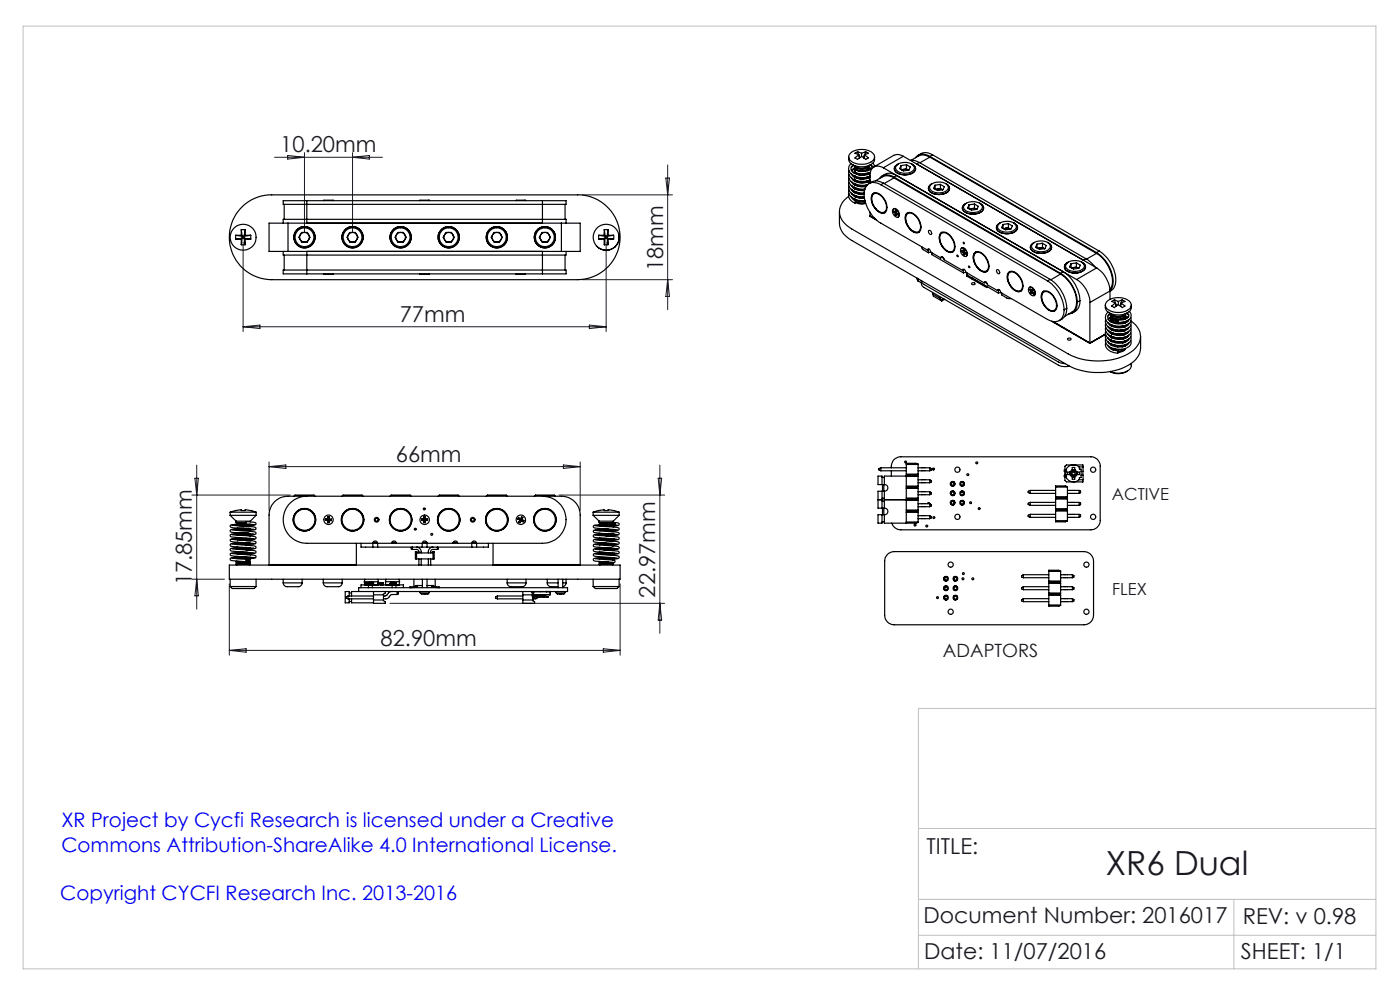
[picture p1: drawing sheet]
<svg xmlns="http://www.w3.org/2000/svg" width="297mm" height="210mm" viewBox="0 0 297 210" stroke-linecap="round" stroke-linejoin="round" font-family="sans-serif">
<defs><g id="words">
<text font-size="7.1" fill="#191924" x="234.6" y="185.5">XR6 Dual</text>
<g font-size="4.7" fill="#191924">
<text x="59.5" y="32.3">10.20mm</text>
<text x="140.7" y="57.5" transform="rotate(-90 140.7 57.5)">18mm</text>
<text x="84.8" y="68.3">77mm</text>
<text x="84" y="98">66mm</text>
<text x="40.7" y="124.2" transform="rotate(-90 40.7 124.2)">17.85mm</text>
<text x="139" y="126.8" transform="rotate(-90 139 126.8)">22.97mm</text>
<text x="80.7" y="136.9">82.90mm</text>
<text x="196.6" y="181.1">TITLE:</text>
<text x="195.9" y="195.9">Document Number: 2016017</text>
<text x="263.6" y="195.9">REV: v 0.98</text>
<text x="196.1" y="203.4">Date: 11/07/2016</text>
<text x="263.3" y="203.5">SHEET: 1/1</text>
</g>
<g font-size="4.2" fill="#00f">
<text x="13" y="175.5">XR Project by Cycfi Research is licensed under a Creative</text>
<text x="13" y="180.7">Commons Attribution-ShareAlike 4.0 International License.</text>
<text x="12.8" y="190.9">Copyright CYCFI Research Inc. 2013-2016</text>
</g>
<text font-size="3.9" fill="#191924" x="200" y="139.4">ADAPTORS</text>
<g font-size="3.5" fill="#191924">
<text x="235.9" y="106.1">ACTIVE</text>
<text x="235.9" y="126.2">FLEX</text>
</g>
</g></defs>
<path d="M4.9 5.5h287v200h-287zM291.9 150.3h-97.1v55.2M194.8 175.7h97.1M194.8 198.4h97.1M194.8 190.8h97.1M261.8 190.8v14.7" fill="none" stroke="#c0c0c0" stroke-width=".21"/>
<g fill="none" stroke="#191924" stroke-width=".21">
<path d="M58.2 33.4h22.9M61 33l3.6 .4-3.6 .4zM64.6 32.4v16.9M74.8 32.4v16.9M74.8 33.4l3.6-.4v.8zM141.3 37.8h.7l-.4 3.5zM141.6 35v30.7M51.6 51.3v19M123.5 41.3h19.2M123.5 59.3h19.2M128.6 51.3v19M141.6 59.3l.4 3.6h-.7z"/>
<path d="M51.6 69.3h77M51.6 69.3l3.5-.3v.7zM125 69l3.6 .3-3.6 .4zM41.7 98.7v30.5M57.1 98v10.3M57.1 99h66M57.1 99l3.5-.4v.8zM119.5 98.6l3.6 .4-3.6 .4zM123.1 98v10.3M140 98.7v35.6M40.7 105h20.9M41.3 101.5h.8l-.4 3.5z"/>
<path d="M118.6 105h22.4M139.6 101.5h.8l-.4 3.5zM40.7 122.9h6.9M41.7 122.9l.4 3.5h-.8zM48.6 123.9v15.1M48.6 138h83M48.6 138l3.6-.4v.8zM82.7 128h58.3M128 137.6l3.6 .4-3.6 .4zM131.6 123.9v15.1M140 128l.4 3.5h-.8z"/>
</g>
<g fill="none" stroke="#000" stroke-width=".25">
<path d="M180.1 33.3a1.65 1.65 0 0 0 1.5 1.9l1.9 .1 1.2-.4M180.1 39.5a1.66 1.66 0 0 0 1.3 2l.7 .2h1.3M180.1 38.7a1.62 1.62 0 0 0 1.3 1.9M180.1 37.8a1.64 1.64 0 0 0 1.3 2M180.1 36.2a1.64 1.64 0 0 0 1.3 2 4.2 4.2 0 0 0 3.2 0M180.1 37a1.64 1.64 0 0 0 1.3 2M180.3 32.6a3.7 3.7 0 0 1 5.2 .3 1.51 1.51 0 0 1-1.6 1.8 3.5 3.5 0 0 1-3.8-1v-.5zM180.6 34.7a1.55 1.55 0 0 0-.5 1.6 1.55 1.55 0 0 0 1.3 1.1 3.9 3.9 0 0 0 3.2 0M180.6 39.3a2.78 2.78 0 0 0 2.8 1.1M180.6 38.5a2.84 2.84 0 0 0 3.2 1M180.6 37.7a3.1 3.1 0 0 0 4 .7M180.6 36.9a3.2 3.2 0 0 0 4 .7"/>
<path d="M180.7 37h.1M180.7 39.4v.1M180.7 38.6v.1M180.7 37.8h.1M180.8 34.9l1.1 .6 1 .2a2.93 2.93 0 0 0 1.8-.8M181 35a1.05 1.05 0 0 0-.4 1.2 1.05 1.05 0 0 0 1 .7 3.3 3.3 0 0 0 3-.1M181.2 35.1l-.6 .4M181.2 39.7l-.2 .2M181.2 38.9l-.2 .1M181.2 38.1l-.2 .1M181.2 37.3l-.2 .1M181.3 38.3h-.1"/>
<path d="M181.3 37.5h-.1M181.3 36.7h-.1M181.3 35.9l-.6 .3M181.3 35.6l-.6 .6M181.3 35.2a1.88 1.88 0 0 0 3 0M181.3 35.4a1.09 1.09 0 0 0 1.4 .9 1.23 1.23 0 0 0 1.6-.9M181.3 35.9l.1 .3M181.3 36.2a1.13 1.13 0 0 0 1.4 .9h.7l.7-.3M181.3 36.7v.1M181.3 37.5v.1M181.3 37.9a1.75 1.75 0 0 0 2.7 .5M181.3 38.3v.1"/>
<path d="M181.3 39v.3M181.3 39.8v.3M181.3 35.8v.1M181.3 36.6v.1M181.3 38.2v.1M181.3 39.1h-.1M181.3 36.4l-.3 .2M181.3 39.9l-.1 .1M181.3 35.2v.2a1.82 1.82 0 0 0 3 .2v-.4M181.3 35.6l.1 .6M181.3 36l.1 .4M181.3 36.4v.4"/>
<path d="M181.3 38.1l.1 .3M181.3 38.9l.1 .4M181.3 39.7l.1 .4M181.4 36.4v.1a4 4 0 0 0 3.2 0M181.4 37.4a2.08 2.08 0 0 0 2.6 .2M181.4 39.8l1.4 .3h.7M181.4 39a3.8 3.8 0 0 0 2.7 .1M181.4 39a2.06 2.06 0 0 0 2.6 .3M181.4 39.8l.6 .4 .7 .2 .7-.1M181.4 36.6a2.1 2.1 0 0 0 2.5 .2M181.4 37.4a1.99 1.99 0 0 0 2.5 .2M181.5 38.2a2.14 2.14 0 0 0 2.4 .2"/>
<path d="M181.5 39a2.29 2.29 0 0 0 2.4 .2M181.5 39.9l.9 .3h1M181.9 32.2l.9 .3M181.9 32.2l-.5 .3 .8 .4M181.9 32.2l.3 .6M182.2 32.9l-.8 .6 .2 .1a.44 .44 0 0 0 .8-.1l.4-.3M182.2 32.9l.1 .6M182.2 33l.2 .5M182.8 32.5v.7M183.4 32.9l.8 .6-.2 .1a.44 .44 0 0 1-.8-.1l-.4-.3M183.4 32.9l-.1 .6M183.4 33l-.2 .5"/>
<path d="M183.7 32.2l.5 .3-.8 .4M183.7 32.2l-.9 .3M183.7 32.2l-.3 .6M184.2 37.8l.1-.3-.2 .3M184.2 38.6l.1-.3-.3 .4M184.3 35.7l.4 .2M184.3 35.6l-.2 .6M184.3 36.9v.1M184.3 37.7v.1M184.3 38.4v.2M184.3 36v.1M184.3 35.8l-.1 .4"/>
<path d="M184.3 36.6l-.2 .4M184.3 36.7l-.1 .3M184.3 35.4l.5 .4M184.5 38.2l.1 .1M184.5 37.4l.1 .1M184.5 36.6l.1 .1M184.6 35l.4 .2M184.8 34.9l.2 .5a2.72 2.72 0 0 1-3.5 .7l-.1 .3M185.2 34.6l.3 .7M185.5 33.3v.9l-.8 .7M186.9 39.2a2.17 2.17 0 0 0-2.5-.3 2.17 2.17 0 0 0-1.1 2.3 7.9 7.9 0 0 0 3.6 6.1l9.8 5.7M186.9 39.2l35.3 20.4"/>
<path d="M187.1 37.3a2.44 2.44 0 0 1 3.1-.1l-.5 .4M187.4 35.6a1.73 1.73 0 0 0-2-.2 1.73 1.73 0 0 0-.8 1.8v1.6M187.4 35.6l41 23.7M187.4 38.9l-.9-.4a2.15 2.15 0 0 0-2.1 .4M187.4 38.9l-.5 .3M187.4 38.9l35.4 20.4M189.7 37.6a2.22 2.22 0 0 0-3.2 .3M189.7 37.7l-1.4-.4a3.9 3.9 0 0 0-2.6 1.1M189.7 37.6l35.3 20.4M189.7 37.7l35.3 20.4M189.7 37.7l-2.1 1.2M190.2 35.1a2.57 2.57 0 0 1 3.8 .3 1.53 1.53 0 0 1-1.9 1.4 1.75 1.75 0 0 1-2.1-1.2z"/>
<path d="M190.4 34.9a1.04 1.04 0 0 0-.7 1.1 1.04 1.04 0 0 0 1 .9 2.92 2.92 0 0 0 3.5-.9 .96 .96 0 0 0-.6-1.1M190.6 34.8l-.2 .1M191.1 35.1v.8M191.6 33.2a2.09 2.09 0 0 0-2-.3l-4.2 2.5M191.6 33.2l41.1 23.6M191.6 33.2l-4.2 2.4M191.7 35.9l-.4 .1M191.7 35.9l1 .2M191.7 35.9l-.5 .1M192.3 35l.8 .4-.3 .7-1.1 .2-.8-.5 .2-.7M192.3 35l-1.2 .1M192.3 35.8l.4 .3"/>
<path d="M192.3 35v.8M192.3 35.8l-.6 .1M192.7 36.1h.1M193.1 34l1 .1 .9 .4M193.4 34.8l.2 .1M195 34.5l-.5 .3M195 34.5l35.4 20.4M197.3 33.2a2.13 2.13 0 0 0-3.1 .3M197.3 33.3l-.5-.2a2.07 2.07 0 0 0-1.9 0l-1.6 .9M197.3 33.3l-2.1 1.2M197.3 33.2l35.3 20.4M197.3 33.3l35.3 20.5"/>
<path d="M197.6 39a1.05 1.05 0 0 0-.6 1.2 1.05 1.05 0 0 0 .9 .9 3.2 3.2 0 0 0 3.4-.6 .93 .93 0 0 0-.5-1.5M197.6 39a2.77 2.77 0 0 1 3.4 .4 1 1 0 0 1-.9 1.4 2.15 2.15 0 0 1-2.9-1.1zM197.8 38.9l-.2 .1M197.8 32.8l-.9-.4a2.34 2.34 0 0 0-2.1 .5M197.8 32.8l-.5 .4M197.8 32.8l35.4 20.5M198.4 39.3v.8M199.5 39.1l.8 .5-.3 .6-1.1 .2-.9-.4 .4-.7M199.5 39.1l-1.1 .2M199.5 40l.4 .2M199.5 39.1v.9M199.5 40l-.6 .1"/>
<path d="M200.6 38.9l.2 .1M50 49.9h1.2M50 49.9v.8M50 50.7h1.2M50 49.9l1.4 .2M51 44.2a8.8 8.8 0 0 1 6.6-2.9h65a9 9 0 0 1 9 9 9 9 0 0 1-9 9h-65a9 9 0 0 1-8.2-5.4 9 9 0 0 1 1.6-9.7zM51.2 48.7h.8M51.2 48.7v1.2M51.2 50.7v1.2M51.2 51.9h.8M51.2 49.9l.2 .2M51.2 48.7l.2 1.4"/>
<path d="M51.4 50.1h.4M51.4 50.5h.4M51.4 50.5l-.2 .2M51.4 50.5l-.2 1.4M51.4 50.5l-1.4 .2M51.4 50.1v.4M51.8 50.5l.2 .2M51.8 50.5l1.4 .2M51.8 50.5l.2 1.4M51.8 50.1v.4M52 50.7v1.2M52 50.7h1.2"/>
<path d="M52 49.9h1.2M52 48.7v1.2M52 49.9l-.2 .2M52 48.7l-.2 1.4M53.2 49.9v.8M53.2 49.9l-1.4 .2M60.1 53.3v.8h60v-.8M60.1 47.3v-.8h60v.8M60.3 43.3v3.2M60.3 54.1v3.2M61.1 47.3h-4v6h4M61.1 53.3h58"/>
<path d="M61.1 47.3h58M61.1 47.3v6M64 49.3h1.2l.6 1-.6 1.1h-1.2l-.6-1.1zM65.1 58.1h-5v-.8h60v.8h-5M65.1 42.6h-5v.7h60v-.7h-5M65.1 42.6v4.7M65.1 53.3v4.8M65.1 58.1h50M65.1 42.6h50M68.7 58.2h.1M68.7 42.6h2M68.7 58.1v.1"/>
<path d="M70.7 58.1l-2 .1M74.2 49.3h1.2l.6 1-.6 1.1h-1.2l-.6-1.1zM84.4 49.3h1.2l.6 1-.6 1.1h-1.2l-.6-1.1zM89.1 58.1h2M89.1 42.6h2M94.6 49.3h1.2l.6 1-.6 1.1h-1.2l-.6-1.1zM104.8 49.3h1.2l.6 1-.6 1.1h-1.2l-.6-1.1zM109.5 58.1h2M109.5 42.6h2M115 49.3h1.2l.6 1-.6 1.1h-1.2l-.6-1.1zM115.1 42.6v4.7M115.1 53.3v4.8"/>
<path d="M119.1 47.3h4v6h-4M119.1 47.3v6M119.9 43.3v3.2M119.9 54.1v3.2M126.6 52.2a2.76 2.76 0 0 0 3.9 .1M127 49.9h1.2M127 49.9v.8M127 50.7h1.2M127 49.9l1.4 .2M128.2 50.7v1.2M128.2 49.9l.2 .2M128.2 48.7h.8"/>
<path d="M128.2 48.7v1.2M128.2 51.9h.8M128.2 48.7l.2 1.4M128.4 50.5l-.2 .2M128.4 50.5l-.2 1.4M128.4 50.5l-1.4 .2M128.4 50.1h.4M128.4 50.1v.4M128.4 50.5h.4M128.8 50.5l.2 1.4M128.8 50.5l.2 .2M128.8 50.5l1.4 .2"/>
<path d="M128.8 50.1v.4M129 48.7v1.2M129 48.7l-.2 1.4M129 50.7v1.2M129 50.7h1.2M129 49.9h1.2M129 49.9l-.2 .2M130.2 49.9v.8M130.2 49.9l-1.4 .2M130.5 52.3h.1M131.2 49.6l.1 1.1a2.5 2.5 0 0 1-.8 1.6M178.1 44.9a6.1 6.1 0 0 0 .4 4l.6 .9 1.6 1.2 45.9 26.5a13.5 13.5 0 0 0 13.9-.8l.4-.4a3.8 3.8 0 0 0 1.1-2.5v-2.4"/>
<path d="M180 41.7a3.7 3.7 0 0 0 .1 6.5l46.5 26.9a13.9 13.9 0 0 0 13.3-.4 3.7 3.7 0 0 0 2.1-3.3 3.7 3.7 0 0 0-2.1-3.3M180.1 40.3a1.66 1.66 0 0 0 1.3 2M180.1 41.1a1.66 1.66 0 0 0 1.3 2M180.6 40.9a2.78 2.78 0 0 0 2.8 1.1M180.6 40.1a2.75 2.75 0 0 0 2.7 1.1M180.6 41.8l.4 .5 .6 .3M180.7 40.2v.1M180.7 41.1h.1M180.7 40.3h.1M180.8 41.2h-.1M181.2 40.6l-.2 .1M181.3 42.4v.1"/>
<path d="M181.3 40.9v-.3l.1 .3M181.3 41.7v-.3l.1 .3M181.3 41.7h.1M181.3 42.5v-.2l.1 .3M181.4 40.6l.7 .2 1.2 .1M181.4 42.3l.7 .2h1.4M181.4 40.6l.6 .5h1.3M181.4 41.4l.6 .5h1.4M181.4 42.3a2.1 2.1 0 0 0 2.1 .4M181.5 42.6l.1 .2-.2 .3zM181.5 42.3a2.09 2.09 0 0 0 2 .3M181.5 40.7l.5 .3 1.3 .1"/>
<path d="M181.5 41.5l.9 .4 .9-.1M181.5 42.9l.9 .3 1.3-.1M181.6 42.8l1.1 .3 .9-.1M181.6 42.9l1.1 .3 .9-.2M184.6 45.8l1.1 .7M184.6 45v.9l1.3 .8M185.2 41.1a1.7 1.7 0 0 1 2.3 .9 2.76 2.76 0 0 1 .4 2.9 1.35 1.35 0 0 1-2-.3 2.83 2.83 0 0 1-.7-3.5zM185.2 41.2a1.62 1.62 0 0 1 2.2 .9 2.25 2.25 0 0 1 .3 2.8 1.56 1.56 0 0 1-2.1-.9 2.3 2.3 0 0 1-.4-2.8zM185.4 40.9a2.42 2.42 0 0 0 .4 3.4M185.8 44.3a1.76 1.76 0 0 0 2 .7M189.5 44.4a1.1 1.1 0 0 1 1.2 1.3 .51 .51 0 0 1-.5 .4 .51 .51 0 0 1-.5-.4l-.4-.7zM189.5 44.3a1.1 1.1 0 0 1 1.1 .6 1.1 1.1 0 0 1-.1 1.2"/>
<path d="M189.6 45v-.2l.3 .2M189.6 45l.3 .2M189.7 45h-.1M189.8 44.9v.1M189.8 44.9l.3 .2M189.9 45.2v.4M190 45.5l.1 .1M190 45.5l-.1 .1M190 44.7l.2 .1M190.1 45.1v.4M190.1 45.1l-.2 .1M190.1 45.1l.4 .3"/>
<path d="M190.1 45.4v.3l-.2-.1M190.1 45.4l.1-.2 .3 .2M190.1 44.8v.2h-.2M190.2 44.8l-.1 .3M190.2 44.8l-.2-.2-.1 .4M190.5 45.3v.3l-.4-.2M190.5 45.4l-.1 .1M192.4 45.3a1.53 1.53 0 0 1 2 .6 2.58 2.58 0 0 1 .5 3.4 1.99 1.99 0 0 1-2.3-1.3 2.32 2.32 0 0 1-.2-2.7zM192.6 45.1a2.21 2.21 0 0 0 .1 3 1.91 1.91 0 0 0 2.4 1.1M192.6 45.3a2.09 2.09 0 0 1 2.4 1.7 1.49 1.49 0 0 1-.4 2.2 2.79 2.79 0 0 1-2.2-3.7zM194.6 59l.1 .6M194.7 59.6l.8 .4"/>
<path d="M194.7 59.1v.5M195.6 52.4l.2 .5 1.2 .7M196.7 53a.41 .41 0 0 1 .6-.1 .41 .41 0 0 1 .1 .6l2.2 1.2M197 53.6h.7M197 49a.47 .47 0 0 1 .6 .2 .47 .47 0 0 1-.2 .6l-.3-.3zM197.1 52.9l-.4 .1M197.1 52.9h-.1v.7M197.7 53.6v.4l6.7 3.9M198.9 40.1l-.4 .1M198.9 40.1l1 .1M198.9 40.1l-.5 .1M199.6 54.7l.2-.3 .4 .3 .1 .4 3.9 2.3"/>
<path d="M199.6 49.6a1.49 1.49 0 0 1 2.2 .8 2.59 2.59 0 0 1 .4 2.8l-.2 .1a2.02 2.02 0 0 1-2.2-1.3l-.3-.7-.1-.8zM199.6 49.4a1.7 1.7 0 0 1 2.3 1 2.76 2.76 0 0 1 .5 2.9 1.53 1.53 0 0 1-2.3-.7 2.72 2.72 0 0 1-.5-3.2zM199.8 54.6l.4 .2M199.8 49.3a1.87 1.87 0 0 0-.1 2.5 2.18 2.18 0 0 0 2.5 1.6M199.9 54.5l-.3 .2M199.9 40.2l.1 .1M203.9 52.7a1.07 1.07 0 0 1 1.2 1.4 .52 .52 0 0 1-.5 .3 .52 .52 0 0 1-.4-.3l-.4-.8zM203.9 52.6a1.11 1.11 0 0 1 1.1 .6 1.11 1.11 0 0 1 0 1.2M204 53.4l.4 .2M204.1 53.3l-.1 .1M204.2 57.4l.1-.3h.2l.4 .6 3.9 2.3M204.2 53.2v.2"/>
<path d="M204.3 53.3l.2 .2M204.4 57.9h.7v.4l6.7 3.9M204.4 53.3h.1M204.4 53.3v-.4l.2 .1v1.1l-.2-.1M204.4 53.6v.4M204.4 57.2v.7M204.4 53.3l-.4-.2v.3M204.4 51.4l.2 .2-.1 .1-.2-.2zM204.4 53l.2 .1M204.4 53.8l.2 .1M204.4 53.9v.1M204.5 53.5l-.1 .1"/>
<path d="M204.5 57.1l-.3 .3M204.6 57.2h-.2M204.6 53.4l.3 .2M204.6 43.4a2.61 2.61 0 0 1 3.8 .3 1.53 1.53 0 0 1-1.9 1.4 1.75 1.75 0 0 1-2.1-1.2zM204.8 43.2a1.04 1.04 0 0 0-.6 1.2 1.04 1.04 0 0 0 1 .8 2.92 2.92 0 0 0 3.4-.8 .96 .96 0 0 0-.6-1.2M204.9 53.6v.3l-.3-.2v-.2l.3 .1M204.9 53.7v.1M205 43.1l-.2 .1M205.3 58.4l-.2 .2 4.2 2.4M205.6 43.5v.8M206.1 44.3l-.4 .1M206.1 44.3l1 .1"/>
<path d="M206.1 59l3.2 1.8M206.1 59v.2M206.1 44.3h-.4M206.2 58.9l-.1 .1M206.7 43.3l.8 .5-.2 .6-1.2 .2-.8-.5 .3-.6M206.7 43.3l-1.1 .2M206.7 44.2l.4 .2M206.7 43.3v.9M206.7 44.2l-.6 .1M206.8 53.6a1.53 1.53 0 0 1 2 .6 3 3 0 0 1 .8 3.2 1.53 1.53 0 0 1-2.3-.6 2.72 2.72 0 0 1-.5-3.2zM206.8 53.8a1.5 1.5 0 0 1 2.2 .7 2.25 2.25 0 0 1 .2 3 1.96 1.96 0 0 1-2.2-1.3l-.4-1.6zM207 53.5a2.22 2.22 0 0 0 .1 2.9 2.04 2.04 0 0 0 2.3 1.1"/>
<path d="M207 53.4v.1M207.1 44.4h.1M207.8 43.1l.2 .1M208.8 60l.1-.2h.2l.4 .6 2.1 1.2M209 59.9l.4 .2M209.1 59.8l-.3 .2M211.4 57.3a.47 .47 0 0 1 .6 .2 .47 .47 0 0 1-.1 .6l-.4-.3zM211.8 47.6a2.57 2.57 0 0 1 3.8 .3 1.53 1.53 0 0 1-1.9 1.3 1.68 1.68 0 0 1-2.1-1.2zM212 47.4a1.05 1.05 0 0 0-.6 1.1 1.05 1.05 0 0 0 1 .9 2.93 2.93 0 0 0 3.4-.8 .99 .99 0 0 0-.6-1.2M212 47.4a1.05 1.05 0 0 0-.6 1.1 1.05 1.05 0 0 0 1 .9 2.93 2.93 0 0 0 3.4-.8 1.01 1.01 0 0 0-.6-1.2M212.2 47.3l-.2 .1M212.8 47.6v.9"/>
<path d="M213.4 48.4l-.4 .1M213.4 48.4l.9 .2M213.4 48.4l-.5 .1M213.9 47.4l.9 .5-.3 .7-1.2 .1-.8-.4 .3-.7M213.9 47.4l-1.1 .2M213.9 48.3l.4 .3M213.9 47.4v.9M213.9 48.3l-.5 .1M214 57.7a1.7 1.7 0 0 1 2.3 1 2.77 2.77 0 0 1 .5 2.9 1.57 1.57 0 0 1-2.3-.7 2.64 2.64 0 0 1-.5-3.2zM214.1 57.9a1.62 1.62 0 0 1 2.2 .9 2.09 2.09 0 0 1 .1 2.9 2.24 2.24 0 0 1-2.4-1.8l-.2-1.2zM214.2 57.6a2.02 2.02 0 0 0 0 2.8l.1 .2M214.3 48.6h.1"/>
<path d="M215 47.3l.2 .1M219 51.7a2.61 2.61 0 0 1 3.8 .4 1.53 1.53 0 0 1-1.9 1.3 1.75 1.75 0 0 1-2.1-1.2zM219.3 51.5a1.04 1.04 0 0 0-.7 1.2 1.04 1.04 0 0 0 1 .8 2.93 2.93 0 0 0 3.4-.8 1.01 1.01 0 0 0-.6-1.2M219.4 51.4l-.1 .1M220 51.8v.8M220.6 52.6l-.4 .1M220.6 52.6l.9 .1M220.6 52.6l-.5 .1M221.2 51.6l.8 .5-.3 .6-1.2 .2-.8-.5 .3-.6M221.2 51.6l-1.2 .2M221.2 52.5l.3 .2M221.2 51.6v.9"/>
<path d="M221.2 52.5l-.6 .1M221.5 52.7l.1 .1M222.2 59.6a8 8 0 0 1 3.5 6.1M222.3 51.4l.1 .1M222.8 59.3a8 8 0 0 1 3.5 6.1M222.8 59.3l-.6 .3M225 58a7.8 7.8 0 0 1 3.5 6.1M225 58l.6-.4a7.8 7.8 0 0 1 3.5 6.2M225 58.1a7 7 0 0 1 3.2 7.1l-.4 .7-1.9 1.2M225 58.1l-2.1 1.3M226.3 55.9a2.57 2.57 0 0 1 3.7 .3 1.53 1.53 0 0 1-1.9 1.4 1.68 1.68 0 0 1-2-1.2zM226.4 55.7a1.05 1.05 0 0 0-.6 1.1 1.05 1.05 0 0 0 1 .9 2.93 2.93 0 0 0 3.5-.8 .99 .99 0 0 0-.7-1.2"/>
<path d="M226.6 55.6l-.2 .1M227.2 55.9v.9M227.8 56.8l-.4 .1M227.8 56.8l1 .1M227.8 56.8h-.5M228.4 55.8l.8 .5-.3 .6-1.1 .2-.9-.5 .3-.7M228.4 55.8l-1.2 .1M228.4 56.6l.4 .3M228.4 55.8v.8M228.4 56.6l-.6 .2M228.4 59.3a6 6 0 0 1 2.8 4.9M228.8 56.9h.1"/>
<path d="M229.4 55.6l.2 .1M230.4 54.9l.5 .3 1.4 1.4M230.4 54.9l-.6 .3M232.6 53.6a7.5 7.5 0 0 1 3.4 7.1l-.5 1M232.6 53.8a7.3 7.3 0 0 1 3.3 6.6l-.5 1M232.6 53.8l-2.1 1.2M232.7 56.8a6.4 6.4 0 0 1 2.8 4.9M232.7 56.8l-4.3 2.5M233.2 53.3a7.5 7.5 0 0 1 3.4 7.1 2.01 2.01 0 0 1-1.1 1.4M233.2 53.3l-.6 .3M197.8 62.4l1.5 .8M197.8 62v.4"/>
<path d="M197.8 62.4l.2 .4 1.8 1M199.3 63.2l.1 .1M199.3 62.9v.3M199.4 63.3l.3 .4M199.7 63.1l-.3 .2M199.7 63.7l.1 .1M200.2 63.4l-.5 .3M200.4 63.5l-.6 .3M206.1 60.1a.34 .34 0 0 1 .5-.2 .34 .34 0 0 1 .2 .5h-.6zM209.3 60.8v.2M209.4 60.8h-.1M209.6 60.9l-.3 .1"/>
<path d="M211.6 61.6a.41 .41 0 0 1 .5-.1 .41 .41 0 0 1 .2 .5l9.9 5.8a2.15 2.15 0 0 0 2.5 .2 2.15 2.15 0 0 0 1-2.3M211.8 62.2h.7M211.8 61.5v.7M211.9 61.4l-.3 .2M212 61.4l-.2 .1M212.5 62.2v.4l1.1 .6 1 .2M214.3 60.6h.1M214.4 60.6a1.99 1.99 0 0 0 2.3 1.1M218.3 61a1.11 1.11 0 0 1 1.3 1.4l-.1 .2a.91 .91 0 0 1-1.3-.9zM218.4 61v-.1a1.14 1.14 0 0 1 1 1.8M218.4 61.4l.3 .4M218.4 61.4l.1-.1 .3 .4"/>
<path d="M218.5 61.4h-.1M218.7 61.4l-.1 .1M218.7 62h-.1M218.7 62l.2 .1M218.7 61.8l-.1 .2M218.8 61.7l.2-.3 .2 .2-.2 .3M218.9 61.7h.1M218.9 62l-.1 .3-.2-.3M218.9 61.7l-.1 .2M218.9 61.7l-.2 .1M219 61.4h.1M219 61.9l.3 .3-.1 .2-.3-.4"/>
<path d="M219 61.9l-.1 .1M219.1 61.5l-.3 .2M219.3 62.2h-.1M221.2 61.9a1.7 1.7 0 0 1 2.3 1 2.34 2.34 0 0 1 .3 3 2.05 2.05 0 0 1-2.4-1.2 2.43 2.43 0 0 1-.2-2.8zM221.3 62.1l.1-.2a2.09 2.09 0 0 1 2.5 1.7 1.4 1.4 0 0 1-.7 2.3 3.1 3.1 0 0 1-2.1-3.6zM221.4 61.8a2.22 2.22 0 0 0 .1 2.9 1.94 1.94 0 0 0 2.4 1.2M221.4 61.8h.1M223.1 68.1l8.1 4.7M223.3 68.2l7.9 4.6 3.3-1.9M226 77.1l-1.5-.3-28.5-16.4-.4-.4-.1-.5a1.23 1.23 0 0 0 .5 1.5l28.5 16.5 1.1 .2h1.3M226.3 65.4l-.3 1.4a2.53 2.53 0 0 1-1.3 1.2M226.3 65.4l-.6 .3"/>
<path d="M226.5 71.9a.34 .34 0 0 1 .4-.2 .34 .34 0 0 1 .2 .4h-.5zM228.5 64.1a2.18 2.18 0 0 1-1.8 2.5M229.1 63.8l-.3 1.4a2.45 2.45 0 0 1-1.3 1.2M229.1 63.8l-.6 .3M231.2 64.2v8.6M234.5 64.7a1.65 1.65 0 0 0 1.6 2l1.8 .1 1.3-.5M234.5 70.9l-3.3 1.9M234.6 71a1.67 1.67 0 0 0 1.4 2.1 3.3 3.3 0 0 0 3.9-.9v-.8M234.6 71.8a1.69 1.69 0 0 0 1.4 2.1 3.3 3.3 0 0 0 3.9-.9v-.8M234.6 70.2a1.92 1.92 0 0 0 1.9 2.2 3 3 0 0 0 3.4-1v-.8M234.6 69.4a1.92 1.92 0 0 0 1.9 2.2 3 3 0 0 0 3.4-1v-.8M234.6 68.6a1.92 1.92 0 0 0 1.9 2.2 3 3 0 0 0 3.4-1v-.8"/>
<path d="M234.6 67.8a1.92 1.92 0 0 0 1.9 2.1 3 3 0 0 0 3.4-.9v-.9M234.6 72.6a1.92 1.92 0 0 0 1.9 2.3h.6M235 63.8a4 4 0 0 1 4.7 .3 1.27 1.27 0 0 1-.9 1.9 3.6 3.6 0 0 1-4.2-.9 .98 .98 0 0 1 .4-1.3zM235.1 72.5a3.1 3.1 0 0 0 4.3 .4l.1-.2M235.1 71.7a3 3 0 0 0 4.3 .4l.1-.2M235.1 70.9a2.99 2.99 0 0 0 4.3 .3l.1-.1M235.1 70.1a2.99 2.99 0 0 0 4.4 .2M235.1 69.2a2.99 2.99 0 0 0 4.4 .3M235.1 68.4a2.99 2.99 0 0 0 4.4 .3v-.1M235.1 73.3l.1 .4 .6 .4 1.3 .3M235.1 66.2a1.49 1.49 0 0 0-.6 1.5 1.49 1.49 0 0 0 1.1 1.1 3.8 3.8 0 0 0 4.2-.5l.2-.4-.1-.6M235.2 70.9v.1"/>
<path d="M235.2 70.1l-.1 .1h.1M235.2 71.8h-.1M235.2 69.3l-.1 .1M235.2 68.5h-.1M235.2 72.6h-.1M235.2 69.4h-.1M235.2 68.5l-.1 .1M235.2 71.8l-.1 .1M235.3 66.3l1 .6 .7 .2 1-.1 1.2-.7M235.5 61.7l-4.3 2.5M235.5 61.7v1.8M235.5 66.5v.2"/>
<path d="M235.5 67.3v.2M235.5 66.5a1 1 0 0 0-.5 1 1 1 0 0 0 .8 .9 2.7 2.7 0 0 0 3.7-.6M235.7 71.3l-.2 .1M235.7 70.5l-.2 .1M235.7 69.6l-.2 .2M235.7 68.8l-.2 .2M235.7 72.1l-.2 .1M235.7 66.8a1.5 1.5 0 0 0 2.1 .9l.8-.4 .1-.4M235.7 67.2a1.13 1.13 0 0 0 1.4 1M235.7 67.6a1.48 1.48 0 0 0 2.1 .9l.5-.2M235.7 68l.1 .4M235.7 70.4l.2 .5"/>
<path d="M235.7 70.5l.1 .3M235.7 72.9l.2 .4M235.7 73.8l.2 .3M235.7 73.8l.1 .3M235.7 72.9h.1M235.8 67.4l-.7 .4M235.8 67.9l-.3 .2M235.8 66.7a1.31 1.31 0 0 0 1.7 1l.7-.2a.73 .73 0 0 0 .5-.8M235.8 67.1a.9 .9 0 0 0 1 .9l.3 .1M235.8 67.5a1.31 1.31 0 0 0 1.7 1l.5-.1M235.8 67.9l.1 .5M235.8 68.3h.1"/>
<path d="M235.8 69.1h.1M235.8 69.9h.1M235.8 70.7v.1M235.8 71.5l-.1 .2M235.8 72.3l-.1 .2M235.8 72.9l.2 .4M235.8 73.1l-.1 .2M235.8 73.8l.4 .5M235.8 73.9v.1M235.8 68.2l-.1 .1M235.8 67.1l-.7 .6M235.8 69.2l-.1-.3 .2 .3"/>
<path d="M235.8 70.7h-.1M235.8 69.8l-.1 .1M235.8 69l-.1 .1M235.8 71.5h-.1M235.8 70l-.1-.4 .2 .4M235.8 71.6l-.1-.3 .2 .4M235.9 72.5l-.2-.4 .2 .4M235.9 69a2.22 2.22 0 0 0 2.4 .1M236 69.8a2.21 2.21 0 0 0 2.2 .2M236 70.6a2.25 2.25 0 0 0 2.2 .2M236 71.4l1.1 .4 1.1-.2M236 72.3l1.1 .3 1-.1"/>
<path d="M236.1 73.1l1 .3 1-.1M236.1 73.9l1 .3 .9-.1M236.2 69.1l.9 .2 .9-.1M236.2 69.8l.9 .3 .8-.1M236.2 70.7l.6 .2 1.1-.1M236.2 72.3l.6 .2h.8M236.2 73.1l.6 .2h.8M236.2 73.9l.6 .2h.7M236.3 71.5l.5 .2h.9M236.4 63.6l.8 .4M236.4 63.6l-.6 .4 .8 .3M236.4 63.6l.2 .7"/>
<path d="M236.6 64.3l-.8 .6 .2 .1a.44 .44 0 0 0 .8-.1l.4-.3M236.6 64.3l.1 .7M236.7 64.4l.2 .5M237.1 74.4v.5zM237.2 64v.6M237.8 64.3l.9 .6-.3 .1a.44 .44 0 0 1-.7-.1l-.5-.3M237.8 64.3l-.1 .7M237.8 64.4l-.2 .5M238.1 63.6l.6 .4-.9 .3M238.1 63.6l-.9 .4M238.1 63.6l-.3 .7M238.3 68.6l.4-.4-.2 .4"/>
<path d="M238.5 69.4l.2-.4-.4 .5M238.7 73.1l-.6 .5M238.7 73.9l-.5 .5-1 .1M238.7 70.7l-.5 .4M238.7 71.5l-.5 .4M238.7 72.3l-.6 .5M238.7 73.9l-.5 .5-1 .2M238.7 66.6a1.8 1.8 0 0 1-2.9 0l-.7 .4M238.7 66.9l.6 .4M238.7 67.1v.3l-.3 .4M238.7 67.5v.1M238.7 68.3v.2"/>
<path d="M238.7 69.1v.1M238.7 70.2v-.3l-.4 .4M238.7 69.8l-.3 .4M238.7 70.7l-.3 .4M238.7 70.7v.3M238.7 71.5l-.3 .4M238.7 71.5v.2M238.7 72.3l-.3 .4M238.7 72.3v.3M238.7 73.4v-.3l-.3 .4M238.7 73.9l-.1 .3-.4 .3-1.1 .2M238.7 66.8v.1"/>
<path d="M238.7 70.1h.1M238.7 70.9h.1M238.7 72.5v.1M238.7 73.3h.1M238.7 73.9v.1M238.9 66.5l.6 .3M238.9 70.6l.2 .1M238.9 69.8l.2 .1M238.9 69l.2 .1M238.9 68.1l.2 .2M238.9 71.4l.2 .1M239.1 67.4l-.4-.1-.2 .5"/>
<path d="M239.1 71.3l.2 .1M239.1 70.5l.2 .1M239.1 69.7l.2 .1M239.1 68.9l.2 .1M239.1 68l.2 .1M239.1 72.1l.2 .1M239.5 66.1a1.2 1.2 0 0 1 .4 1.3 1.2 1.2 0 0 1-1.1 .8l-1.7 .2v-.5a2.2 2.2 0 0 0 2.4-.9l-.4-.6M240 77.1a1.69 1.69 0 0 1-1.6 1.9l-1.4 .2-1.5-.4a3.5 3.5 0 0 0 3.7-.1M240 64.7v.7a1.3 1.3 0 0 1-.8 .9M186.9 99.9h5.4M186.9 99.2h5.4M186.9 99.2v.7"/>
<path d="M186.9 99.2l-.5 .2v.3l.5 .2M189.1 99.2a2.02 2.02 0 0 1 2-2.3h40.3a1.92 1.92 0 0 1 2 2v11.5a2.04 2.04 0 0 1-2 2h-40.3a2.04 2.04 0 0 1-1.9-1.4M189.1 99.9v1.1M192.3 98.5h2.5M194.8 99.9h2.4M194.8 99.2h2.4M197.2 99.2v.7M197.2 99.2l.4 .2v.3l-.4 .2M197.8 99.6l.2 .1M226.2 99.7h-.3v-.8l.3-.3h3.5v3.6h-3.5l-.3-.3v-.7h.3M226.2 99.7h-.4v.3h.2M226.4 99.2a1.81 1.81 0 0 1 2.6-.1v.4h.3v1.8h-.3a.9 .9 0 0 1-.9 .9 1.55 1.55 0 0 1-2-1.6z"/>
<path d="M227.5 99.7v-.5h.5v.5M227.5 99.7l-.5 .4M227.5 99.7h.5M228 99.7l.4 .4M228.9 99.1h.9M48.6 119.9h83v3h-83zM48.8 109.3h5.5M48.8 108.6h5.5M48.8 108.6v.7M48.8 109.3l1.3 1.3M49.2 117.4l2.2 .2a5.3 5.3 0 0 1 2.9 .4 .44 .44 0 0 1-.6 .5h-.8M49.2 116.4l4.9 .4a.3 .3 0 0 1 .2 .4 .3 .3 0 0 1-.4 .2l-1 .1"/>
<path d="M49.2 115.4l2.2 .2a5.6 5.6 0 0 1 2.9 .4 .41 .41 0 0 1-.2 .4 .41 .41 0 0 1-.4 0l-.8 .1M49.2 114.4l4.9 .5a.3 .3 0 0 1 .2 .3 .3 .3 0 0 1-.4 .2l-1.1 .1M49.2 113.4l4.9 .4a.3 .3 0 0 1 .2 .4 .3 .3 0 0 1-.4 .2l-1.1 .1M49.2 112.4l2.2 .2a5.6 5.6 0 0 1 2.9 .4 .41 .41 0 0 1-.2 .4 .41 .41 0 0 1-.4 0l-.9 .1M49.2 111.4l4.9 .5a.3 .3 0 0 1 .2 .3 .3 .3 0 0 1-.4 .2l-1.1 .1M49.2 118.4l3 .2M50 108.3l-1.2 .3M50 108.3h.1M50 108.3l.9-.1h.3v.1h.8v-.1l1.2 .1M50.1 116.2l-.8 .1a.33 .33 0 0 0-.5 .2 .33 .33 0 0 0 .4 .4l4.7 .4M50.1 117.2l-.8 .1a.32 .32 0 0 0-.5 .2 .32 .32 0 0 0 .4 .4l4.7 .4M50.1 115.2l-.8 .1a.33 .33 0 0 0-.5 .2 .33 .33 0 0 0 .4 .4l4.7 .4"/>
<path d="M50.1 114.2l-.8 .1a.32 .32 0 0 0-.4 .1 .32 .32 0 0 0 0 .4l5 .5M50.1 118.2l-.8 .1a.33 .33 0 0 0-.5 .2 .33 .33 0 0 0 .4 .4l3 .2v-.5M50.1 110.6h3M50.1 117.1h2.4M50.1 117.3h3M50.1 116.3h3M50.1 115.2h2.8M50.1 118.1h2.2M50.1 112.4h3M50.1 118.2h3M50.1 115.3h3M50.1 111.3h3"/>
<path d="M50.1 111.4h3M50.1 116.2h2.6M50.1 113.2l3 .1M50.1 114.2l3 .1M50.1 110.9h2M50.1 114.3l.3 .2h2.4M50.1 114.3h3M50.1 119.7h3M50.1 112.2h3M50.1 119.1h3M50.1 119.2h3M50.1 119.6h3"/>
<path d="M50.1 113.3h3M50.1 113.3l.3 .2h2.4M50.1 110.6v.3M50.1 111.3v.1M50.1 112.2v.2M50.1 113.2v.1M50.1 114.2v.1M50.1 115.2v.1M50.1 116.2v.1M50.1 117.1v.2M50.1 118.1v.1M50.1 119.1v.1"/>
<path d="M50.1 119.6v.1M50.1 116.3l.3 .2M50.1 112.4l.3 .1M50.1 118.2l.3 .3M50.1 117.3l.3 .2M50.1 119.7l.2 .2M50.1 110.9l.3 .1M50.1 115.3l.3 .2M50.1 119.2l.3 .2M50.1 111.4l.2 .1M50.1 113.2l-.8 .1a.33 .33 0 0 0-.5 .2 .33 .33 0 0 0 .4 .4l4.7 .4M50.1 112.2l-.8 .1a.33 .33 0 0 0-.5 .2 .33 .33 0 0 0 .4 .4l4.7 .4"/>
<path d="M50.2 111.2l-.9 .1a.32 .32 0 0 0-.4 .1 .32 .32 0 0 0 0 .4l5 .5M50.3 118l-.2 .1M50.3 119l-.2 .1M50.3 116l-.2 .2M50.3 117l-.2 .1M50.3 112h.1M50.4 116.5h2.4M50.4 118.5h2.4M50.4 117.5h2.4M50.4 111h1.7M50.4 119.4h2.4M50.4 115.5h2.4"/>
<path d="M50.4 112h2.4M50.4 116.5h-.1M50.4 118.5h-.1M50.4 115l-.3 .2M50.4 114l-.3 .2M50.4 119.4l-.3 .2M50.4 112l-.3 .2M50.4 117.5h-.1M50.4 111l-.3 .3M50.4 115.5h-.1M50.5 112.5h2.3M50.7 111.5h2.1"/>
<path d="M52.2 111.2l1.7 .1M52.2 110.6l1.9 .2a.3 .3 0 0 1 .2 .4 .3 .3 0 0 1-.4 .2l-1.1 .1M52.2 110.6v.6zM52.2 116.7h.9M52.2 118.6h.9M52.2 115.7h.9M52.2 118.7h.9M52.2 118.9h.6M52.4 117.6h.7M52.8 114.5l.3 .2h-.9M52.8 113h-2.4l-.3 .2M52.8 116.5l.3 .2"/>
<path d="M52.8 118.5l.3 .1M52.8 112.5l.3 .2M52.8 111.5l.2 .2M52.8 119.4l.3 .2M52.8 118.9l.3 .2M52.8 117.5l.3 .1M52.8 115.5l.3 .2M52.8 113.5l.3 .2M53 111.2l.1 .1M53.1 112.2h.1M53.1 110.6v.1M53.1 111.3v.1"/>
<path d="M53.1 112.2v.2M53.1 115.2v.1M53.1 115.7v.1M53.1 116.2v.1M53.1 116.7h.1M53.1 117.2v.1M53.1 117.6v.1M53.1 118.2h.1M53.1 118.6v.1M53.1 119.1v.1M53.1 119.6v.1M53.1 116.3l-.3 .2"/>
<path d="M53.1 112.4l-.3 .1M53.1 118.2l-.3 .3M53.1 114.3l-.3 .2M53.1 117.3l-.3 .2M53.1 119.7l-.2 .2M53.1 118.7l-.3 .2M53.1 115.3l-.3 .2M53.1 113.3l-.3 .2M53.1 119.2l-.3 .2M53.1 111.4l-.3 .1M53.2 108.3l1.1 .3M53.2 108.3h.1"/>
<path d="M54.3 108.6v.7M54.3 109.3l-1.2 1.3M57.1 119.9v-10.7a4 4 0 0 1 4-3.9h58a4 4 0 0 1 4 3.9v10.7M57.1 119.8h18.5M62.3 105.3l.3-.3h4l.3 .3M65.1 105.3a5 5 0 0 0-5 5 5 5 0 0 0 5 4.9h14M69 110.4h.5M69.1 110.1h.4M69.1 110.1l-.1 .3M69.1 110.1h.1M69.1 110.3l-.1 .1M69.2 110.1v.2h.4"/>
<path d="M69.2 110.1l.4 .1M69.5 110.9h.3M69.5 110.7h.3M69.5 110.4v.5M69.5 110.8v.1M69.5 110.1l.1 .1M69.6 109.6h.3M69.6 109.6l-.1 .5M69.6 109.6v.1M69.6 109.8h.2M69.6 110.3l-.1 .1M69.6 110.3v.4"/>
<path d="M69.6 109.7v.5M69.7 110.3v.5M69.7 110.3l.1 .1M69.7 110.3l.5 .1M69.8 110.8v.1M69.8 110.2h.4M69.8 110.4v.5M69.8 110.4h.5M69.8 109.8v.4M69.8 110.1h.5M69.8 110.1v.1M69.9 109.6l-.1 .5"/>
<path d="M69.9 109.6l-.1 .1M70.2 110.2h.1M70.2 110.2v.2M70.3 110.4h.1M70.3 110.1v.1M70.3 110.1v.3M72.5 105.3l.3-.3h4l.2 .3M75.6 115.2v4.7M76.6 115.2v.9h2.5M79.1 115.2a.49 .49 0 0 1 .5-.4 .49 .49 0 0 1 .5 .4M79.1 116.1h1M79.1 115.2h1"/>
<path d="M79.1 115.2v.9M79.1 115.1h.9M80.1 115.2h9.5M80.1 116.1h9.5M80.1 115.2v.9M82.7 105.3a1.42 1.42 0 0 1 1.4-.3h2.9l.2 .3M83.1 115.2a.51 .51 0 0 1 .5-.5 .51 .51 0 0 1 .5 .5M83.1 115.1h.9M87.2 116.2l.3-.1v.4l-.3-.1zM87.5 116.5h.9a.6 .6 0 0 1 .5 .8M88.1 117h.3v.3h3.4v-.3h.3v1.6h-4zM88.4 116.1a1.01 1.01 0 0 1 1 1.2"/>
<path d="M88.4 117v1.6M88.9 118.6v1.3M89.4 118.6v1.3M89.5 110.1h.1M89.5 110.4h.4M89.5 110.1v.3M89.5 110.1h.4M89.5 110.4h.1M89.6 116.1h1M89.6 115.2v.9M89.6 115.2a.49 .49 0 0 1 .5-.4 .49 .49 0 0 1 .5 .4M89.6 115.2h1"/>
<path d="M89.6 110.3h.4M89.6 115.1h1M89.9 109.6v.5M89.9 110.4v.5M89.9 109.6h.3M89.9 110.9h.3M89.9 110.1l.1 .1M89.9 109.6l.1 .1M90 109.8h.2M90 110.7h.2M90 110.8l-.1 .1M90 110.2l-.4-.1v.3"/>
<path d="M90 110.3l-.1 .1M90 109.7v.5M90 110.3v.4M90.2 110.2l.4-.1v.3M90.2 109.7v.5M90.2 110.3v.4M90.2 110.3v.1M90.2 110.3h.4M90.2 110.8v.1M90.2 109.6v.5M90.2 110.4v.5M90.2 109.6v.1"/>
<path d="M90.2 110.4h.5M90.2 110.1h.5M90.2 110.1v.1M90.6 115.2v.9M90.6 115.2h9.5M90.6 116.1h9.5M90.7 110.4h.1M90.7 110.1h.1M90.7 110.1v.3M90.9 118.6v1.3M91.4 118.6v1.3M91.9 116.1a1.01 1.01 0 0 0-1 1.2"/>
<path d="M91.9 117v1.6M92.8 116.5h-1a.56 .56 0 0 0-.4 .8M92.8 116.1l.2 .1v.2l-.2 .1zM93 105.3a2.13 2.13 0 0 1 1.7-.3h1a2.18 2.18 0 0 1 1.7 .3M96.1 115.2a.49 .49 0 0 1 .5-.4 .49 .49 0 0 1 .5 .4M96.1 115.1h.9M100.1 115.2a.51 .51 0 0 1 .5-.5 .51 .51 0 0 1 .5 .5M100.1 116.1h1M100.1 115.2h1M100.1 115.2v.9M100.1 115.1h.9M101.1 115.2v.9"/>
<path d="M103.2 105.3a2.13 2.13 0 0 1 1.6-.3h1.1a2.18 2.18 0 0 1 1.7 .3M103.6 115.2v.9h-2.5M104.6 119.8h18.5M104.6 115.2v4.7M109.9 110.1l.4 .2M109.9 110.1h.1M110 110.1l.1-.2 .4 .3M110 109.8v.1M110 109.8l.4 .3M110 109.8l-.1 .3M110 110.1l.4 .2M110.1 110.7h.1"/>
<path d="M110.1 110.7l.2 .2M110.3 110.3l-.2 .4M110.3 110.8v.1M110.4 110.3l-.2 .3 .1 .1M110.4 110.3h-.1M110.4 110.1l.1 .1M110.5 110.3l-.2 .4M110.5 110.3l.1 .1M110.5 110.3l.4 .3M110.6 110.4l.4 .3M110.6 110.4l-.3 .5M110.6 110.2l.3 .2"/>
<path d="M110.6 109.8l.2 .1M110.7 109.6v.1M110.7 109.8l-.2 .4M110.7 109.6l-.3 .5M110.7 109.6l.2 .2M110.7 110.2h-.1M110.7 110.2l.4 .2M110.8 109.8l-.2 .4M110.9 109.8h.1M110.9 109.8l-.2 .4M110.9 110.6l.1 .1M111 110.4l-.1 .2"/>
<path d="M111.1 110.4h.1M111.1 110.4l-.1 .3M113.3 105.3a2.13 2.13 0 0 1 1.7-.3h1.1a2.13 2.13 0 0 1 1.7 .3M115.1 105.3a5 5 0 0 1 5 5 5 5 0 0 1-5 4.9h-14M125.8 109.3h5.5M125.8 108.6h5.5M125.8 108.6v.7M125.8 109.3l1.3 1.3M126.3 117.5l4.5 .4 .5 .2a.36 .36 0 0 1-.3 .4l-1 .1M126.3 116.5l4.5 .4 .5 .2a.33 .33 0 0 1-.3 .4l-1 .1M126.3 115.5l4.8 .4 .2 .2v.2a1.46 1.46 0 0 1-1.3 .3M126.3 114.5l4.5 .4 .5 .2a.36 .36 0 0 1-.3 .4l-1 .1"/>
<path d="M126.3 113.5l4.5 .4 .5 .2a.33 .33 0 0 1-.3 .4l-1 .1M126.3 112.5l4.8 .4 .2 .2v.2a1.51 1.51 0 0 1-1.4 .3M126.3 111.5l4.5 .4 .5 .2a.36 .36 0 0 1-.3 .4l-1.1 .1M127 108.3l-1.2 .3M127 108.3l.9-.1 .8 .1a4.2 4.2 0 0 1 2.6 .3M127 108.3h.1M127.1 112.3a1.23 1.23 0 0 0-1.2 .3v.2a14.8 14.8 0 0 0 4.4 .5l.7 .1M127.1 111.3l-.8 .1a.35 .35 0 0 0-.3 .1 .35 .35 0 0 0-.1 .4l5.1 .5M127.1 115.3a1.25 1.25 0 0 0-1.2 .3v.1a.62 .62 0 0 0 .9 .4l4.2 .3M127.1 114.3l-.8 .1a.35 .35 0 0 0-.3 .1 .35 .35 0 0 0-.1 .4l5.1 .5M127.1 113.3a1.25 1.25 0 0 0-1.2 .3v.1a.68 .68 0 0 0 .9 .4l4.2 .3M127.1 110.6h3"/>
<path d="M127.1 115.3h2.9M127.1 113.2h1.8M127.1 113.3h3l-.3 .2M127.1 116.2h1.5M127.1 116.3h2.7M127.1 119.7h3M127.1 110.9h3M127.1 112.2h2M127.1 114.2h1.6M127.1 114.3h3l-.3 .2M127.1 111.3h3M127.1 111.4h3"/>
<path d="M127.1 112.4h3M127.1 118.2h1.5M127.1 119.1h.5M127.1 119.2h2M127.1 117.1h.9M127.1 117.3h2.5M127.1 119.6h3M127.1 115.2h1.5M127.1 115.3l.3 .2M127.1 110.6v.3M127.1 111.3v.1M127.1 112.2v.2"/>
<path d="M127.1 113.2v.1M127.1 114.2v.1M127.1 115.2v.1M127.1 116.2v.1M127.1 117.1v.2M127.1 118.1v.1M127.1 119.1v.1M127.1 119.6v.1M127.1 119.7l.2 .2M127.1 110.9l.3 .1M127.1 116.3l.3 .2M127.1 114.3l.3 .2"/>
<path d="M127.1 111.4l.3 .1M127.1 113.3l.3 .2M127.1 118.2l.3 .3M127.1 112.4l.3 .1M127.1 117.3l.3 .2M127.1 119.2l.3 .2M127.1 116.3a1.28 1.28 0 0 0-1.2 .3v.1a.68 .68 0 0 0 .9 .4l4.2 .3M127.1 117.3a1.37 1.37 0 0 0-1.2 .3v.1a.68 .68 0 0 0 .9 .4l4.2 .3M127.1 118.1h.1M127.1 119.1h.1M127.2 118.3a1.31 1.31 0 0 0-1.3 .3v.1a.62 .62 0 0 0 .9 .4l3.5 .2a.29 .29 0 0 0 .2-.2 .29 .29 0 0 0-.2-.3l-4-.3M127.2 116.1l-.1 .1"/>
<path d="M127.2 117.1h-.1M127.2 115.1l-.1 .1M127.2 113.1l-.1 .1M127.2 114.1l-.1 .1M127.3 112.1l-.2 .1M127.4 115.5h2.4M127.4 111h2.4M127.4 118.5h2.4M127.4 111.5h2.4M127.4 117.5h2.4M127.4 116.5h2.4M127.4 113.5h2.4"/>
<path d="M127.4 114.5h2.4M127.4 112.5h2.4M127.4 119.4h2.4M127.4 118.5l-.3 .1M127.4 111.5l-.1 .1M127.4 117.5l-.2 .1M127.4 111l-.3 .3M127.4 116.5l-.2 .1M127.4 115.5l-.2 .1M127.4 113.5l-.2 .1M127.4 114.5l-.2 .1M127.4 112.5l-.2 .1"/>
<path d="M127.4 119.4l-.3 .2M128.1 116.7h2M128.3 115.7h1.8M128.6 118.6h1.5M128.6 114.7h1.5M128.6 117.6h1.5M128.6 113.7h1.5M129 112.7h1.1M129.6 116.8h.5M129.8 118.5l.3 .1M129.8 111.5l.3 .3M129.8 117.5l.3 .1"/>
<path d="M129.8 111l.3 .3M129.8 116.5l.3 .2M129.8 115.5l.3 .2M129.8 113.5l.3 .2M129.8 114.5l.3 .2M129.8 112.5l.3 .2M129.8 119.4l.3 .2M130 119.3l-.2 .1M130 118.3l-.2 .2M130 117.3l-.2 .2M130.1 116.3l-.3 .2M130.1 114.7v.1"/>
<path d="M130.1 115.7l-.2 .1M130.1 115.3l-.3 .2M130.1 119.7l-.2 .2M130.1 110.9l-.3 .1M130.1 110.6v.3M130.1 111.3v.1M130.1 112.3v.1M130.1 112.7v.1M130.1 113.7v.1M130.1 116.7v.1M130.1 117.6l-.1 .2M130.1 118.6l-.1 .2"/>
<path d="M130.1 119.6v.1M130.1 111.4l-.3 .1M130.1 116.8h-.1M130.1 112.4l-.3 .1M130.1 111.1h-.2M130.3 111.3l.7 .1M130.3 110.8l1 .3a.33 .33 0 0 1-.3 .4l-1.1 .1M131.3 108.6v.7M131.3 109.3l-1.2 1.3M186.3 106h.8M187.1 102.8v-1.8h-.8v1.8h1.3a.71 .71 0 0 1 .7 .7 .71 .71 0 0 1-.7 .7h-1.3v3.6h1.3a.69 .69 0 0 1 .7 .7 .69 .69 0 0 1-.7 .7h-1.3v1.8h.8v-1.8M187.1 104.2v3.6"/>
<path d="M187.1 101.3h.5M187.1 105.7h.5M187.1 106.3h.5M187.1 110.7h.5M187.2 102.8v1.4M187.2 107.8v1.4M187.5 102.8v1.4M187.5 107.8v1.4M187.6 106h4.7M187.6 104.2v3.6M187.6 109.2v1.8h6.7M188.3 117.6l.9-.5 .5-.1h40.3a2.05 2.05 0 0 1 2 2v11.5a2.05 2.05 0 0 1-2 2h-40.3a2.05 2.05 0 0 1-2-2v-11.5l.1-.8z"/>
<path d="M192.3 105.6v.5M192.3 110.7h2.5M192.3 101h-4.7v1.8M192.3 105.6v-7.3h2l.5 .1v2.3l-.5 .1 .5 .2v2.2l-.5 .1 .5 .2v2.3l-.5 .1 .5 .1v2.3l-.5 .1 .5 .2v2.2l-.5 .1M192.3 106.1v4.9M192.3 100.8h2M192.3 103.1h2.5M192.3 108.7h2.5M192.3 108.4h2M192.3 108.2h2.5M192.3 105.6h2.5M192.3 103.6h2.5"/>
<path d="M192.3 106.1h2.5M192.3 105.9h2M192.3 103.4h2M192.3 101.1h2.5M192.3 100.6h2.5M194.1 111.2h.1M194.3 110.9v.1M194.8 109.4h2.4M194.8 110h2.4M194.8 104.9h2.4M194.8 104.3h2.4M194.8 107.5h2.4"/>
<path d="M194.8 106.8h2.4M194.8 101.8h2.4M194.8 102.4h2.4M196.8 106.8a.2 .2 0 0 1 .2-.2 .2 .2 0 0 1 .2 .2M197.2 101.8l.4 .1v.4l-.4 .1M197.2 101.8v.6M197.2 104.3v.6M197.2 106.8v.7M197.2 109.4v.6M197.2 104.3l.4 .2v.3l-.4 .1M197.2 106.8l.4 .2v.3l-.4 .2M197.2 109.4l.4 .2v.3l-.4 .1"/>
<path d="M201.6 102.6v.1M201.6 104.6v.1M201.6 106.6v.1M201.8 104.3v.1M201.8 102.3v.1M201.8 106.3v.1M201.8 102.9h.6M201.8 104.9h.6M201.8 106.9h.6M201.8 102.4h.6M201.8 104.4h.6M201.8 106.4h.6"/>
<path d="M201.8 102.4v.5M201.8 104.4v.5M201.8 106.4v.5M201.8 104.9v.1M201.8 102.9v.1M201.8 106.9v.1M201.9 104.2h.4M201.9 106.2h.4M201.9 102.2h.4M202 105.1h.2M202 107.1h.2M202 103.1h.2"/>
<path d="M202.4 102.4v.5M202.4 104.4v.5M202.4 106.4v.5M202.4 104.9l.1 .1M202.4 102.9l.1 .1M202.4 106.9l.1 .1M202.5 104.3l-.1 .1M202.5 102.3l-.1 .1M202.5 106.3l-.1 .1M203.7 102.3l.1 .1M203.7 106.3l.1 .1M203.7 104.3l.1 .1"/>
<path d="M203.8 102.4v.5M203.8 104.4v.5M203.8 106.4v.5M203.8 102.9h.6M203.8 104.9h.6M203.8 106.9h.6M203.8 102.4h.6M203.8 104.4h.6M203.8 106.4h.6M203.8 102.9l-.1 .1M203.8 106.9l-.1 .1M203.8 104.9l-.1 .1"/>
<path d="M203.9 104.2h.4M203.9 106.2h.4M203.9 102.2h.4M204 105.1h.3M204 107.1h.3M204 103.1h.3M204.4 102.4v.5M204.4 104.4v.5M204.4 106.4v.5M204.4 102.9v.1M204.4 106.9v.1M204.4 104.9v.1"/>
<path d="M204.4 104.3v.1M204.4 102.3v.1M204.4 106.3v.1M204.5 102.4v.5M204.5 104.4v.4M204.5 106.4v.4M218.5 109.1h5.4M218.5 109.7h5.4M218.5 107.2h5.4M218.5 106.6h5.4M218.5 104.7h5.4M218.5 104h5.4"/>
<path d="M218.5 104l-.4 .2v.3l.4 .2M218.5 104v.7M218.5 106.6v.6M218.5 109.1v.6M218.5 106.6l-.4 .1v.3l.4 .2M218.5 109.1l-.4 .2v.3l.4 .1M223.9 110.4h2.5M223.9 103.1h2.1l.4 .1v2.3h-.4l.4 .3v2.2l-.4 .1 .4 .2v2.3l-.4 .1h-2.1zM223.9 108.4h2.5M223.9 105.9h2.5M223.9 107.9h2.5M223.9 103.3h2.5"/>
<path d="M223.9 105.4h2.5M223.9 105.6h2.1M223.9 108.2h2.1M225.9 100l.1 .8M226 100h.1M226 100v.9h-.2v.2h.4M226.4 107.2h2.5M226.4 106.6h2.5M226.4 109.1h2.5M226.4 109.7h2.5M226.4 104.7h2.5M226.4 104h2.5"/>
<path d="M227 100.1v.6M227 100.1h-.5v.6h.5M227 100.7l.5 .4M227.5 101.1v.1M227.5 101.1h.5M227.5 101.2h.5M227.5 101.2v.5h.5v-.5M228 101.1v.1M228.4 100.1h.6v.6h-.6M228.4 100.7l-.4 .4M228.4 100.1v.6M228.5 100.1v.6"/>
<path d="M228.9 101.8h.9M228.9 109.1l.3 .1v.4l-.3 .1M228.9 104v.7M228.9 106.6v.6M228.9 109.1v.6M228.9 104l.3 .2v.3l-.3 .2M228.9 106.6l.3 .1v.4l-.3 .1M229.3 100h.5M229.3 100.8h.5M48.8 124.4a1.9 1.9 0 0 0 1.9 .4h1.8a1.8 1.8 0 0 0 1.8-.4M48.8 124.4h5.5M48.8 122.9v1.5"/>
<path d="M54.3 122.9v1.5M60.1 123.6a1 1 0 0 0 1.3 .9h1.7a.84 .84 0 0 0 1-.9M60.1 123.6h4M60.1 122.9v.7M64.1 122.9v.7M68.6 123.6a1 1 0 0 0 1.3 .9h1.7a.84 .84 0 0 0 1-.9M68.6 123.6h4M68.6 122.9v.7M72.6 122.9v.7M73.8 127h5.4M73.8 126.4h5.4M73.8 126.4v.6"/>
<path d="M73.8 126.4l-.4 .2v.3l.4 .1M74.1 126.4v-.9h-.9v2.4h.9v-.9M74.1 127.6h.5M74.1 125.8h.5M74.6 127v.9h4.6M76.1 125.5h-1.5v.9M77.3 123.4l.1 .7 6.3-.1v-.3M77.3 123.4h3M77.4 122.9l-.1 .5M77.4 124.1h.1M77.6 124.1h-1v.6M77.6 123.6h.1"/>
<path d="M77.6 124.1h.1M77.6 123.6h1.5M77.6 123.6v.5M77.8 123.6h.1M77.9 124.1h.1M77.9 123.6h.1M78 124.1h.1M78.1 124.1h.1M78.2 124.7v-.6h.8v.6M78.5 123.4v.1M78.5 123.5h.5M78.5 123.5v.1"/>
<path d="M78.5 124v.1M78.7 124.1h.1M78.8 124.1h.1M78.8 123.6h.1M78.9 123.6h.1M79 123.4v.1M79 123.5v.1M79.1 123.6v.4M79.1 123.6h.1M79.1 124.1h.1M79.1 123.6v.5M79.2 126.2h2.2"/>
<path d="M79.2 127.3h2.2M79.2 125.5v2.5h2.5v-.3l-.3-.3v-1.4l.3-.2v-.3M79.4 124.1h.1M79.5 124.1h.1M79.9 124.1h.1M80 124.1h.1M80.1 124.1h.1M80.2 122.9l.1 .5M80.2 123.7h.1M80.2 123.7v.4M80.2 123.7h.9M80.3 123.4l-.1 .3"/>
<path d="M80.7 124.1h.1M80.7 123.7h.1M80.7 123.7v.4M81.1 124h.1M81.1 123.7h.1M81.1 123.7v.4M81.8 123.4h3M81.8 123.4v.7M81.9 122.9l-.1 .5M82.1 124.1h.1M82.6 124.1h.1M82.8 124.1h.1"/>
<path d="M82.8 124h.1M82.8 123.7v.3M82.9 123.7h.1M83 123.7h.1M83 124.1h.1M83 123.4v.1M83 123.5v.2M83 123.5h.5M83 125.5l-.5 .2-.6 .7h-.5M83 124v.1M83.2 124.7v-.6h.8v.6M83.5 124v.1"/>
<path d="M83.5 123.4v.1M83.5 123.5v.2M83.6 123.7h.1M83.7 123.7h.1M83.7 123.7v.4M83.8 123.7h.1M83.8 123.7h-1v.4M84 124.1h.1M84.2 126.1h-1.1l-.8 .8-.9 .1M84.2 125.5l.3 .1v.4l-.3 .1zM84.5 124.1h.1M84.6 124.1h1v.6"/>
<path d="M84.6 122.9l.2 .5M84.8 123.4l-.1 .7h-.9v-.4M87.8 122.9v1.5h.4v-.2h1.4M88.4 124.2h.1M88.4 124.2l-.2 .2-1.2 .1v.2l1.3-.1 .3-.4M88.6 124.2h.1M89.1 125.6l.1 .3 .3 .1M89.1 125.6h2M89.1 125.5v.1M89.5 126h.4M89.5 126h.1M89.6 122.9v1.8"/>
<path d="M89.9 126h.1M89.9 126h.3M90.2 126h.5M90.2 126h.1M90.6 122.9v1.8M90.7 126h.1M91.1 125.6l-.1 .3-.3 .1M91.1 125.5v.1M91.5 124.2h.1M91.5 124.2l.3 .4 1.4 .1v-.2l-1.3-.1-.1-.2M91.8 124.2h.1M92.3 122.9v1.5h-.4v-.2h-1.3"/>
<path d="M105.5 127h5.4M105.5 126.4h5.4M105.5 126.4v.6M105.5 126.4l-.4 .2v.3l.4 .1M107.6 123.6a1.13 1.13 0 0 0 1.6 .9h1.3a.91 .91 0 0 0 1.1-.9M107.6 123.6h4M107.6 122.9v.7M110.9 125.5v2.5h2.5v-.3l-.4-.3v-1.3M110.9 126.2h2M110.9 127.3h2.1M111.6 122.9v.7M112.9 126.1h3.8"/>
<path d="M112.9 125.5l.1 1.1M113.2 126.6h2.8M113.2 126.6h-.1h.1M113.2 125.5v.6M113.2 126.6h.1M113.4 125.5h.1M113.8 126.1l-.3 .3h-.5M113.9 126.2l.1 .3M113.9 126.2h1.6M114 126.5h.4M114 126.5l-.1 .1M114 126.1l-.1 .1"/>
<path d="M114.2 126.6l-.5 .4h-.7M114.4 126.5v.1M114.4 126.5v-.1h.6v.1M114.7 125.5h-.2M115 126.5h.5M115 126.5v.1M115.4 126.1h.1M115.5 126.1v.1M115.5 126.1h.1M115.5 126.5v.1M115.5 126.2v.3M115.7 126.1h.1"/>
<path d="M115.8 125.5h.1M115.9 125.5h.1M116 126.6h.1M116 126.6h.3h-.3M116.1 123.6a1 1 0 0 0 1.3 .9h1M116.1 123.6h2.3M116.1 122.9v.7M116.7 125.5h.1M116.7 125.5h-3.9l.1 .1M116.7 126.1h.1M116.7 125.5v.6M117.9 125.6l.1 .3 .3 .1"/>
<path d="M117.9 125.6h2M117.9 125.5v.1M118.3 126h.4M118.3 126h.1M118.4 124.7h2v.8h-44.3M118.4 124.7h-42.3v.8M118.4 122.9v1.8M118.7 126h.1M118.7 126h.3M119 126h.5M119 126h.1M119.4 123.6h.7"/>
<path d="M119.4 122.9v1.8M119.5 126h.1M119.9 125.6l-.1 .2-.3 .2M119.9 125.5v.1M120.1 123.6a.87 .87 0 0 1-.7 .9M120.1 122.9v.7M125.8 124.4a1.9 1.9 0 0 0 1.9 .4h1.8a1.9 1.9 0 0 0 1.8-.4M125.8 124.4h5.5M125.8 122.9v1.5M131.3 122.9v1.5M200.2 122.5v.5M200.2 124.6v.4"/>
<path d="M200.2 126.5v.5M200.3 124.4l.1 .1M200.3 122.4l.1 .1M200.3 126.4l.1 .1M200.4 125.1h.6M200.4 127.1h.6M200.4 123h.6M200.4 126.5h.6M200.4 124.5h.6M200.4 122.5v.5M200.4 124.5v.6M200.4 126.5v.6"/>
<path d="M200.4 122.5h.6M200.4 125.1l-.1 .1M200.4 123l-.1 .1M200.4 127.1h-.1M200.5 124.3h.4M200.5 126.3h.4M200.5 122.3h.4M200.6 127.3h.2M200.6 125.3h.2M200.6 123.3h.2M201 122.5v.5M201 124.5v.6"/>
<path d="M201 126.5v.6M201 125.1h.1M201 123v.1M201 127.1h.1M201 124.5h.1M201 126.4v.1M201 122.4v.1M202.3 126.4l.1 .1M202.3 122.4l.1 .1M202.3 124.4l.1 .1M202.4 125.1h.6M202.4 127.1h.6"/>
<path d="M202.4 122.5v.5M202.4 124.5v.6M202.4 126.5v.6M202.4 123h.6M202.4 126.5h.6M202.4 124.5h.6M202.4 122.5h.6M202.4 127.1h.1M202.4 123v.1M202.4 125.1v.1M202.5 124.3h.4M202.5 126.3h.4"/>
<path d="M202.5 122.3h.4M202.6 127.3h.2M202.6 125.3h.2M202.6 123.3h.2M203 122.5v.5M203 124.5v.6M203 126.5v.6M203 127.1h.1M203 123l.1 .1M203 125.1h.1M203.1 126.4l-.1 .1M203.1 122.4l-.1 .1"/>
<path d="M203.1 124.5h-.1M217.1 127.6h5.4M217.1 127h5.4M217.1 122.5h5.4M217.1 121.9h5.4M217.1 124.5h5.4M217.1 125.1h5.4M217.1 124.5l-.4 .2v.2l.4 .2M217.1 121.9v.6M217.1 124.5v.6M217.1 127v.6M217.1 121.9l-.4 .2v.3l.4 .1"/>
<path d="M217.1 127l-.4 .2v.3l.4 .1M222.5 125.8h2.5M222.5 123.7h2.5M222.5 123.5h2.1M222.5 123.3h2.5M222.5 121.2h2.5M222.5 126h2.1M222.5 128.3h2.5M222.5 126.3h2.5M224.6 126l.4-.1v-2.3h-.4l.4-.2v-2.3l-.4-.1h-2.1v7.6h2.1M224.6 126l.4 .2v2.2l-.4 .1M224.6 128.5v.1"/>
<path d="M225 124.5h2.5M225 125.1h2.5M225 121.9h2.5M225 122.5h2.5M225 127h2.5M225 127.6h2.5M227.5 127l.3 .2v.3l-.3 .1M227.5 121.9v.6M227.5 124.5v.6M227.5 127v.6M227.5 121.9l.3 .2v.3l-.3 .1M227.5 124.5l.3 .1v.3l-.3 .2"/>
<circle cx="51.6" cy="50.3" r="2.75"/>
<circle cx="64.6" cy="50.3" r="2.25"/>
<circle cx="64.6" cy="50.3" r="2"/>
<circle cx="64.6" cy="50.3" r="1.01"/>
<circle cx="64.6" cy="50.3" r="2.26"/>
<circle cx="74.8" cy="50.3" r="2"/>
<circle cx="74.8" cy="50.3" r="1.03"/>
<circle cx="74.8" cy="50.3" r="2.26"/>
<circle cx="74.8" cy="50.3" r="2.24"/>
<circle cx="85" cy="50.3" r="2"/>
<circle cx="85" cy="50.3" r="1.03"/>
<circle cx="85" cy="50.3" r="2.25"/>
<circle cx="95.2" cy="50.3" r="1.01"/>
<circle cx="95.2" cy="50.3" r="2.25"/>
<circle cx="95.2" cy="50.3" r="2.01"/>
<circle cx="105.4" cy="50.3" r="2.25"/>
<circle cx="105.4" cy="50.3" r="2.01"/>
<circle cx="105.4" cy="50.3" r="1.04"/>
<circle cx="115.6" cy="50.3" r="2.25"/>
<circle cx="115.6" cy="50.3" r="2.01"/>
<circle cx="115.6" cy="50.3" r="1.04"/>
<circle cx="128.6" cy="50.3" r="2.75"/>
<circle cx="203.1" cy="54.2" r=".16"/>
<circle cx="205.6" cy="56.6" r=".16"/>
<circle cx="192.1" cy="98" r=".19"/>
<circle cx="198" cy="99.5" r=".19"/>
<circle cx="203.1" cy="99.6" r=".56"/>
<circle cx="207.2" cy="98.2" r=".19"/>
<circle cx="231.9" cy="99.6" r=".55"/>
<circle cx="64.6" cy="110.3" r="2.38"/>
<circle cx="64.6" cy="110.3" r="2.23"/>
<circle cx="64.6" cy="110.2" r="2.37"/>
<circle cx="69.7" cy="110.3" r="1"/>
<circle cx="74.8" cy="110.3" r="2.23"/>
<circle cx="74.8" cy="110.3" r="2.37"/>
<circle cx="74.8" cy="110.3" r="2.39"/>
<circle cx="79.9" cy="110.3" r=".31"/>
<circle cx="79.9" cy="110.3" r=".5"/>
<circle cx="85" cy="110.3" r="2.39"/>
<circle cx="85" cy="110.3" r="2.24"/>
<circle cx="85" cy="110.3" r="2.38"/>
<circle cx="88.1" cy="112.3" r=".2"/>
<circle cx="90" cy="107.9" r=".2"/>
<circle cx="90.1" cy="110.3" r="1.01"/>
<circle cx="91.6" cy="113.3" r=".2"/>
<circle cx="95.2" cy="110.3" r="2.39"/>
<circle cx="95.2" cy="110.3" r="2.24"/>
<circle cx="95.2" cy="110.3" r="2.38"/>
<circle cx="100.3" cy="110.3" r=".31"/>
<circle cx="100.3" cy="110.3" r=".5"/>
<circle cx="105.4" cy="110.2" r="2.38"/>
<circle cx="105.4" cy="110.3" r="2.38"/>
<circle cx="105.4" cy="110.3" r="2.23"/>
<circle cx="110.5" cy="110.2" r="1"/>
<circle cx="115.6" cy="110.3" r="2.38"/>
<circle cx="115.6" cy="110.3" r="2.23"/>
<circle cx="130.3" cy="111.1" r=".2"/>
<circle cx="194.1" cy="111.4" r=".21"/>
<circle cx="196.6" cy="111.6" r=".2"/>
<circle cx="198.1" cy="109.8" r=".19"/>
<circle cx="201.7" cy="119.8" r=".55"/>
<circle cx="202.1" cy="106.6" r=".5"/>
<circle cx="202.1" cy="104.6" r=".5"/>
<circle cx="202.1" cy="102.6" r=".5"/>
<circle cx="203.1" cy="109.6" r=".55"/>
<circle cx="204.1" cy="106.6" r=".5"/>
<circle cx="204.1" cy="104.6" r=".5"/>
<circle cx="204.1" cy="102.6" r=".5"/>
<circle cx="205.3" cy="100.7" r=".19"/>
<circle cx="205.9" cy="106.6" r=".19"/>
<circle cx="207.7" cy="107.9" r=".19"/>
<circle cx="227.7" cy="100.4" r=".57"/>
<circle cx="227.7" cy="100.4" r=".32"/>
<circle cx="230.5" cy="119.8" r=".55"/>
<circle cx="231.9" cy="109.6" r=".54"/>
<circle cx="198.9" cy="126.8" r=".19"/>
<circle cx="200.7" cy="122.8" r=".51"/>
<circle cx="200.7" cy="126.8" r=".5"/>
<circle cx="200.7" cy="124.8" r=".5"/>
<circle cx="201.7" cy="129.8" r=".54"/>
<circle cx="202.7" cy="124.8" r=".5"/>
<circle cx="202.7" cy="126.8" r=".5"/>
<circle cx="202.7" cy="122.8" r=".51"/>
<circle cx="204.3" cy="122.8" r=".2"/>
<circle cx="204.4" cy="121.7" r=".21"/>
<circle cx="206.4" cy="122.8" r=".2"/>
<circle cx="230.5" cy="129.8" r=".54"/>
</g>
<use href="#words"/>
</svg>
